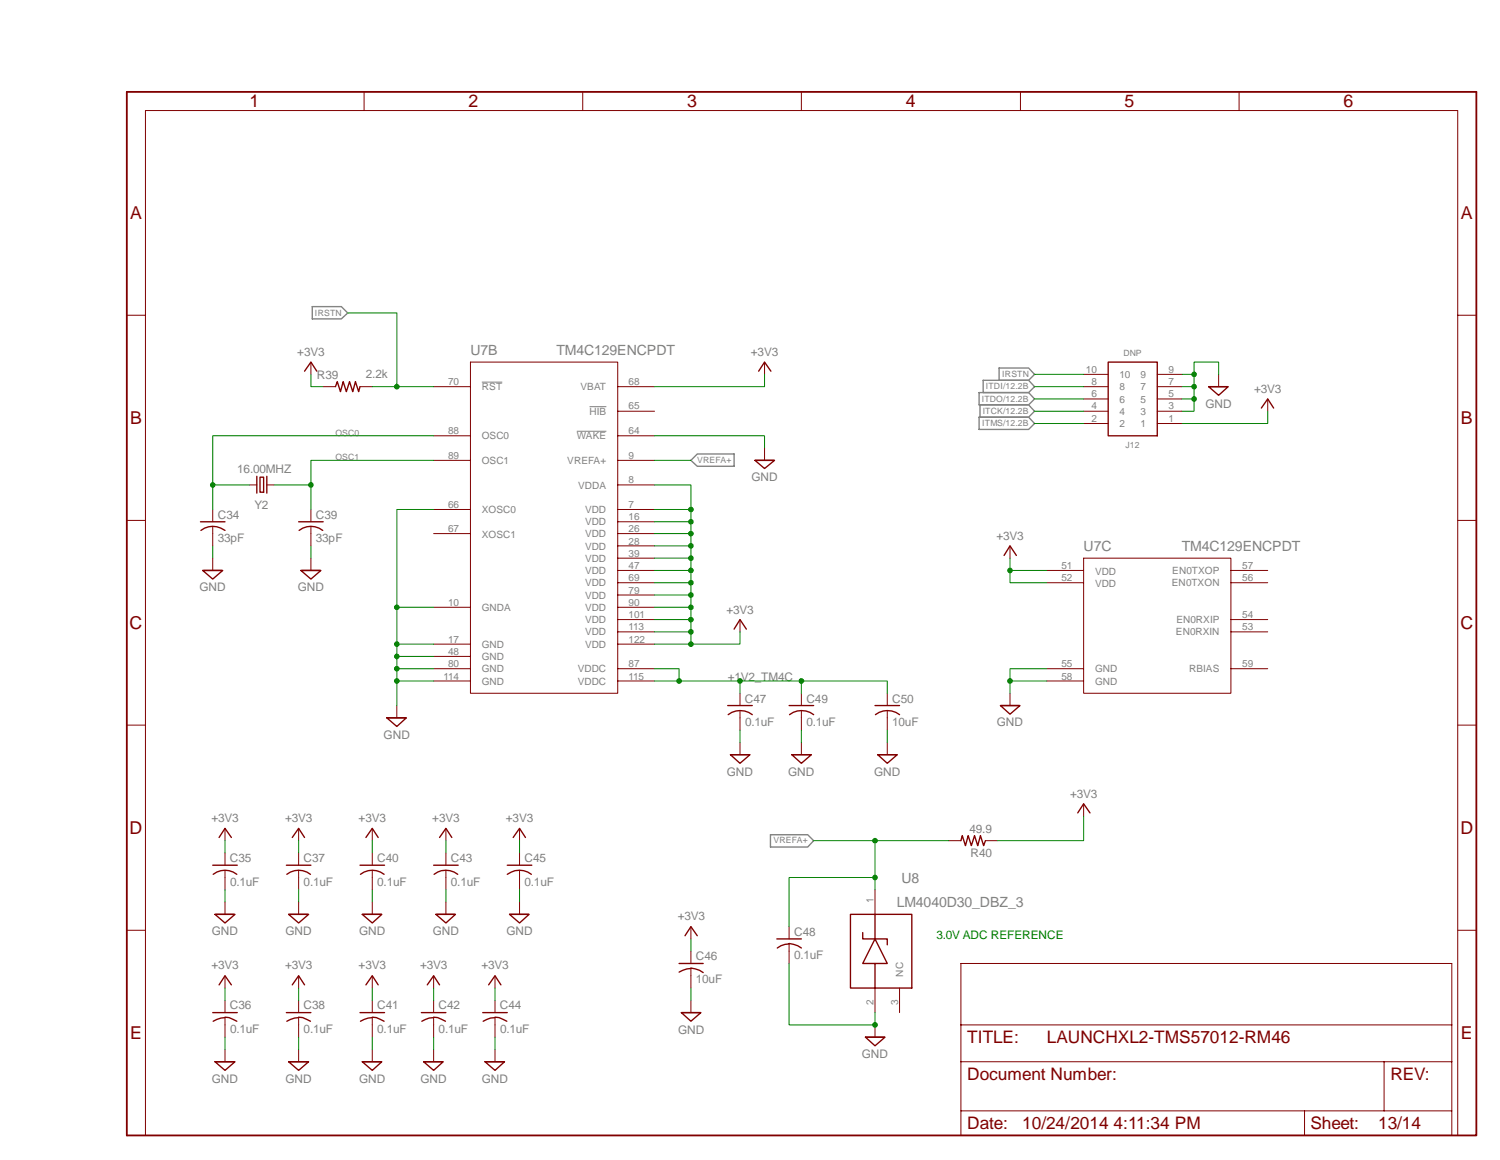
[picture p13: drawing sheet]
<svg xmlns="http://www.w3.org/2000/svg" width="279mm" height="216mm" viewBox="0 0 279 216" stroke-linecap="round" stroke-linejoin="round" font-family="sans-serif">
<defs><g id="words">
<g font-size="3.3" fill="#800000">
<text x="46.5" y="20">1</text>
<text x="87.3" y="20">2</text>
<text x="128" y="20">3</text>
<text x="168.7" y="20">4</text>
<text x="209.5" y="20">5</text>
<text x="250.3" y="20">6</text>
<text x="24.2" y="40.8">A</text>
<text x="272.1" y="40.8">A</text>
<text x="24.2" y="79">B</text>
<text x="272.1" y="79">B</text>
<text x="24.1" y="117.1">C</text>
<text x="272" y="117.1">C</text>
<text x="24.1" y="155.3">D</text>
<text x="272" y="155.3">D</text>
<text x="24.2" y="193.4">E</text>
<text x="272.1" y="193.4">E</text>
</g>
<g font-size="3.2" fill="#800000">
<text x="180.2" y="194.1">TITLE:</text>
<text x="195" y="194.1">LAUNCHXL2-TMS57012-RM46</text>
<text x="180.2" y="201">Document Number:</text>
<text x="259" y="201">REV:</text>
<text x="180.2" y="210.1">Date:</text>
<text x="190.4" y="210.1">10/24/2014 4:11:34 PM</text>
<text x="244.1" y="210.1">Sheet:</text>
<text x="256.7" y="210.1">13/14</text>
</g>
<g font-size="2.6" fill="#808080">
<text x="87.6" y="66">U7B</text>
<text x="103.6" y="66">TM4C129ENCPDT</text>
<text x="201.8" y="102.6">U7C</text>
<text x="220.1" y="102.6">TM4C129ENCPDT</text>
<text x="167.9" y="164.3">U8</text>
<text x="167.1" y="168.8">LM4040D30_DBZ_3</text>
</g>
<g font-size="2.2" fill="#808080">
<text x="55.4" y="66.2">+3V3</text>
<text x="59" y="70.6">R39</text>
<text x="68.2" y="70.4">2.2k</text>
<text x="139.9" y="66.2">+3V3</text>
<text x="224.5" y="75.9">GND</text>
<text x="233.6" y="73.1">+3V3</text>
<text x="44.2" y="88">16.00MHZ</text>
<text x="140" y="89.6">GND</text>
<text x="47.4" y="94.8">Y2</text>
<text x="40.6" y="96.5">C34</text>
<text x="40.6" y="100.8">33pF</text>
<text x="58.8" y="96.5">C39</text>
<text x="58.8" y="100.8">33pF</text>
<text x="185.6" y="100.5">+3V3</text>
<text x="37.2" y="110.1">GND</text>
<text x="55.5" y="110.1">GND</text>
<text x="135.3" y="114.2">+3V3</text>
<text x="135.6" y="126.7">+1V2_TM4C</text>
<text x="138.8" y="130.8">C47</text>
<text x="150.2" y="130.8">C49</text>
<text x="166.2" y="130.8">C50</text>
<text x="71.5" y="137.5">GND</text>
<text x="138.8" y="135.1">0.1uF</text>
<text x="150.2" y="135.1">0.1uF</text>
<text x="166.2" y="135.1">10uF</text>
<text x="185.7" y="135.2">GND</text>
<text x="135.4" y="144.4">GND</text>
<text x="146.8" y="144.4">GND</text>
<text x="162.8" y="144.4">GND</text>
<text x="199.3" y="148.5">+3V3</text>
<text x="39.4" y="153.1">+3V3</text>
<text x="53.1" y="153.1">+3V3</text>
<text x="66.8" y="153.1">+3V3</text>
<text x="80.5" y="153.1">+3V3</text>
<text x="94.2" y="153.1">+3V3</text>
<text x="180.6" y="155.1">49.9</text>
<text x="42.8" y="160.4">C35</text>
<text x="56.6" y="160.4">C37</text>
<text x="70.3" y="160.4">C40</text>
<text x="84" y="160.4">C43</text>
<text x="97.7" y="160.4">C45</text>
<text x="180.8" y="159.4">R40</text>
<text x="42.8" y="164.8">0.1uF</text>
<text x="56.6" y="164.8">0.1uF</text>
<text x="70.3" y="164.8">0.1uF</text>
<text x="84" y="164.8">0.1uF</text>
<text x="97.7" y="164.8">0.1uF</text>
<text x="126.2" y="171.3">+3V3</text>
<text x="39.5" y="174.1">GND</text>
<text x="53.2" y="174.1">GND</text>
<text x="66.9" y="174.1">GND</text>
<text x="80.6" y="174.1">GND</text>
<text x="94.3" y="174.1">GND</text>
<text x="129.6" y="178.7">C46</text>
<text x="147.9" y="174.2">C48</text>
<text x="147.9" y="178.5">0.1uF</text>
<text x="39.4" y="180.4">+3V3</text>
<text x="53.1" y="180.4">+3V3</text>
<text x="66.8" y="180.4">+3V3</text>
<text x="78.2" y="180.4">+3V3</text>
<text x="89.7" y="180.4">+3V3</text>
<text x="129.6" y="183">10uF</text>
<text x="42.8" y="187.9">C36</text>
<text x="56.6" y="187.9">C38</text>
<text x="70.3" y="187.9">C41</text>
<text x="81.7" y="187.9">C42</text>
<text x="93.1" y="187.9">C44</text>
<text x="42.8" y="192.2">0.1uF</text>
<text x="56.6" y="192.2">0.1uF</text>
<text x="70.3" y="192.2">0.1uF</text>
<text x="81.7" y="192.2">0.1uF</text>
<text x="93.1" y="192.2">0.1uF</text>
<text x="126.3" y="192.4">GND</text>
<text x="160.5" y="196.9">GND</text>
<text x="39.5" y="201.5">GND</text>
<text x="53.2" y="201.5">GND</text>
<text x="66.9" y="201.5">GND</text>
<text x="78.3" y="201.5">GND</text>
<text x="89.7" y="201.5">GND</text>
</g>
<text font-size="2.2" fill="#008000" x="174.4" y="174.8">3.0V ADC REFERENCE</text>
<g font-size="1.9" fill="#808080">
<text x="83.5" y="71.6">70</text>
<text x="117.1" y="71.6">68</text>
<text x="202.3" y="69.3">10</text>
<text x="203.3" y="71.6">8</text>
<text x="208.5" y="70.4">10</text>
<text x="212.4" y="70.4">9</text>
<text x="217.7" y="71.6">7</text>
<text x="217.7" y="69.3">9</text>
<text x="89.8" y="72.6">RST</text>
<text x="108.1" y="72.6">VBAT</text>
<text x="109.8" y="77.2">HIB</text>
<text x="117.1" y="76.2">65</text>
<text x="203.3" y="76.2">4</text>
<text x="203.3" y="73.9">6</text>
<text x="208.5" y="77.2">4</text>
<text x="208.5" y="74.9">6</text>
<text x="208.5" y="72.6">8</text>
<text x="212.4" y="77.2">3</text>
<text x="212.4" y="74.9">5</text>
<text x="212.4" y="72.6">7</text>
<text x="217.7" y="76.2">3</text>
<text x="217.7" y="73.9">5</text>
<text x="83.5" y="80.8">88</text>
<text x="89.7" y="81.8">OSC0</text>
<text x="107.4" y="81.8">WAKE</text>
<text x="117.1" y="80.8">64</text>
<text x="203.3" y="78.5">2</text>
<text x="208.5" y="79.5">2</text>
<text x="212.4" y="79.5">1</text>
<text x="217.7" y="78.5">1</text>
<text x="83.5" y="85.3">89</text>
<text x="89.7" y="86.4">OSC1</text>
<text x="105.7" y="86.4">VREFA+</text>
<text x="117.1" y="85.3">9</text>
<text x="117.1" y="89.9">8</text>
<text x="83.5" y="94.5">66</text>
<text x="89.7" y="95.5">XOSC0</text>
<text x="107.7" y="90.9">VDDA</text>
<text x="109" y="95.4">VDD</text>
<text x="117.1" y="94.5">7</text>
<text x="83.5" y="99.1">67</text>
<text x="89.7" y="100.1">XOSC1</text>
<text x="109" y="97.7">VDD</text>
<text x="109" y="100">VDD</text>
<text x="117.1" y="96.8">16</text>
<text x="117.1" y="99.1">26</text>
<text x="117.1" y="101.3">28</text>
<text x="109" y="102.3">VDD</text>
<text x="109" y="104.6">VDD</text>
<text x="109" y="106.8">VDD</text>
<text x="117.1" y="103.6">39</text>
<text x="117.1" y="105.9">47</text>
<text x="197.7" y="105.9">51</text>
<text x="204" y="106.9">VDD</text>
<text x="218.4" y="106.8">EN0TXOP</text>
<text x="231.4" y="105.9">57</text>
<text x="83.5" y="112.8">10</text>
<text x="89.7" y="113.8">GNDA</text>
<text x="109" y="109.1">VDD</text>
<text x="109" y="111.4">VDD</text>
<text x="109" y="113.7">VDD</text>
<text x="117.1" y="108.2">69</text>
<text x="117.1" y="110.5">79</text>
<text x="117.1" y="112.8">90</text>
<text x="197.7" y="108.2">52</text>
<text x="204" y="109.2">VDD</text>
<text x="218.3" y="109.1">EN0TXON</text>
<text x="231.4" y="108.2">56</text>
<text x="83.5" y="119.6">17</text>
<text x="109" y="116">VDD</text>
<text x="109" y="118.3">VDD</text>
<text x="117.1" y="115.1">101</text>
<text x="117.1" y="117.3">113</text>
<text x="117.1" y="119.6">122</text>
<text x="219" y="118.3">EN0RXIN</text>
<text x="219.1" y="116">EN0RXIP</text>
<text x="231.4" y="115.1">54</text>
<text x="231.4" y="117.3">53</text>
<text x="83.5" y="121.9">48</text>
<text x="83.5" y="124.2">80</text>
<text x="89.7" y="120.6">GND</text>
<text x="89.7" y="122.9">GND</text>
<text x="89.7" y="125.1">GND</text>
<text x="107.6" y="125.1">VDDC</text>
<text x="109" y="120.6">VDD</text>
<text x="117.1" y="124.2">87</text>
<text x="197.7" y="124.2">55</text>
<text x="204" y="125.1">GND</text>
<text x="221.5" y="125.1">RBIAS</text>
<text x="231.4" y="124.2">59</text>
<text x="82.6" y="126.5">114</text>
<text x="89.7" y="127.4">GND</text>
<text x="107.6" y="127.4">VDDC</text>
<text x="117.1" y="126.5">115</text>
<text x="197.7" y="126.5">58</text>
<text x="204" y="127.4">GND</text>
<text x="162.7" y="168.1" transform="rotate(-90 162.7 168.1)">1</text>
<text x="168.2" y="181.8" transform="rotate(-90 168.2 181.8)">NC</text>
<text x="162.7" y="187" transform="rotate(-90 162.7 187)">2</text>
<text x="167.3" y="187" transform="rotate(-90 167.3 187)">3</text>
</g>
<g font-size="1.6" fill="#808080">
<text x="58.7" y="58.8">IRSTN</text>
<text x="186.7" y="70.2">IRSTN</text>
<text x="209.3" y="66.2">DNP</text>
<text x="182.9" y="74.8">ITDO/12.2B</text>
<text x="183" y="77">ITCK/12.2B</text>
<text x="183.6" y="72.5">ITDI/12.2B</text>
<text x="62.5" y="81.1">OSC0</text>
<text x="183" y="79.3">ITMS/12.2B</text>
<text x="209.6" y="83.3">J12</text>
<text x="62.5" y="85.7">OSC1</text>
<text x="129.9" y="86.2">VREFA+</text>
<text x="144.1" y="157">VREFA+</text>
</g>
</g></defs>
<path d="M89.7 71.1h3.9M109.8 75.7h3.1M107.4 80.3h5.5" fill="none" stroke="#808080" stroke-width=".19"/>
<path d="M58.2 57.1h5.4l1.2 1.2-1.2 1.1h-5.4zM182.4 73.1h9.2l1.1 1.2-1.1 1.1h-9.2zM182.4 77.6h9.2l1.1 1.2-1.1 1.1h-9.2zM182.5 75.4h9.1l1.1 1.1-1.1 1.1h-9.1zM183.1 70.8h8.5l1.1 1.2-1.1 1.1h-8.5zM186.1 68.5h5.5l1.1 1.2-1.1 1.1h-5.5zM129.9 84.5h6.8v2.3h-6.8l-1.2-1.1zM143.5 155.4h7l1.1 1.1-1.1 1.1h-7z" fill="none" stroke="#808080" stroke-width=".25"/>
<path d="M23.6 17.1h251.4v194.2h-251.4z" fill="none" stroke="#800000" stroke-width=".34"/>
<g fill="none" stroke="#800000" stroke-width=".19">
<path d="M67.8 17.1v3.5M108.5 17.1v3.5M149.3 17.1v3.5M190.1 17.1v3.5M230.8 17.1v3.5M23.6 58.7h3.5M271.5 58.7h3.5M57.9 67.4v2.3M60.2 72h2.3M67.1 72h2.2M80.8 72h6.8M87.6 67.4h27.5v61.6h-27.5z"/>
<path d="M115.1 72h6.8M115.1 76.5h6.8M142.4 67.4v2.3M201.8 72h4.6M201.8 76.5h4.6M201.8 78.8h4.6M201.8 74.3h4.6M201.8 69.7h4.6M215.6 72h4.5M215.6 76.5h4.5M215.6 78.8h4.5M215.6 74.3h4.5"/>
<path d="M215.6 69.7h4.5M227 69.7v2.3M236.1 74.3v2.2M23.6 96.9h3.5M39.6 94.8v2.3M39.6 98v3.6M46.5 90.3h1.3M49.7 90.3h1.4M57.9 94.8v2.3M57.9 98v3.6M80.8 81.1h6.8M80.8 85.7h6.8"/>
<path d="M80.8 94.8h6.8M80.8 99.3h6.8M115.1 81.1h6.8M115.1 85.7h6.8M115.1 94.8h6.8M115.1 99.3h6.8M115.1 90.3h6.8M115.1 97.1h6.8M142.4 83.4v2.3M271.5 96.9h3.5M39.6 103.9v2.3M57.9 103.9v2.3"/>
<path d="M80.8 113h6.8M80.8 119.9h6.8M115.1 113h6.8M115.1 119.9h6.8M115.1 101.6h6.8M115.1 103.9h6.8M115.1 106.2h6.8M115.1 108.5h6.8M115.1 110.7h6.8M115.1 115.3h6.8M115.1 117.6h6.8M137.8 115.3v2.3"/>
<path d="M188.1 101.6v2.3M195 106.2h6.8M195 108.5h6.8M201.8 103.9h27.5v25.1h-27.5zM229.3 106.2h6.8M229.3 108.5h6.8M229.3 115.3h6.8M229.3 117.6h6.8M23.6 135h3.5M73.9 131.3v2.3M80.8 122.2h6.8M80.8 124.5h6.8"/>
<path d="M80.8 126.7h6.8M115.1 124.5h6.8M115.1 126.7h6.8M137.8 129v2.3M137.8 132.2v3.7M137.8 138.2v2.3M149.3 129v2.3M149.3 132.2v3.7M149.3 138.2v2.3M165.3 129v2.3M165.3 132.2v3.7M165.3 138.2v2.3"/>
<path d="M188.1 129v2.3M195 124.5h6.8M195 126.7h6.8M229.3 124.5h6.8M271.5 135h3.5M41.9 154.2v2.3M41.9 158.8v2.2M55.6 154.2v2.3M55.6 158.8v2.2M69.3 154.2v2.3M69.3 158.8v2.2M83.1 154.2v2.3"/>
<path d="M83.1 158.8v2.2M96.8 154.2v2.3M96.8 158.8v2.2M176.7 156.5h2.3M183.6 156.5h2.2M201.8 149.6v2.3M23.6 173.1h3.5M41.9 162v3.6M41.9 167.9v2.3M55.6 162v3.6M55.6 167.9v2.3M69.3 162v3.6"/>
<path d="M69.3 167.9v2.3M83.1 162v3.6M83.1 167.9v2.3M96.8 162v3.6M96.8 167.9v2.3M128.7 172.5v2.3M128.7 177v2.3M147 172.5v2.3M147 175.7v3.6M163 165.6v4.6M271.5 173.1h3.5M41.9 181.6v2.3"/>
<path d="M41.9 186.2v2.3M41.9 189.4v3.6M41.9 195.3v2.3M55.6 181.6v2.3M55.6 186.2v2.3M55.6 189.4v3.6M55.6 195.3v2.3M69.3 181.6v2.3M69.3 186.2v2.3M69.3 189.4v3.6M69.3 195.3v2.3M80.8 181.6v2.3"/>
<path d="M80.8 186.2v2.3M80.8 189.4v3.6M80.8 195.3v2.3M92.2 181.6v2.3M92.2 186.2v2.3M92.2 189.4v3.6M92.2 195.3v2.3M128.7 180.3v3.6M128.7 186.2v2.3M163 183.9v4.6M163 190.8v2.2M167.6 183.9v4.6"/>
<path d="M179 197.6h91.4M179 190.8h91.4M257.8 197.6v9.2M27.1 211.3v-190.7h244.4v190.7M179 206.8v-27.5h91.4v27.5M243 206.8h-64v4.5h91.4v-4.5h-12.6M243 206.8v4.5M243 206.8h14.8"/>
</g>
<g fill="none" stroke="#800000" stroke-width=".25">
<path d="M56.7 69.1l1.2-1.7 1.1 1.7M62.5 72l.3-1 .6 1.9 .5-1.9 .6 1.9 .6-1.9 .6 1.9 .5-1.9 .6 1.9 .3-.9M141.3 69.1l1.1-1.7 1.2 1.7M206.4 67.4h9.2v13.7h-9.2zM225.1 72h3.7l-1.8 1.6zM225.3 72h3.4M234.9 75.9l1.2-1.6 1.1 1.6M37.3 97.1h4.6M37.4 98.7a3.7 3.7 0 0 1 4.5 0M47.8 88.6v3.2M48.4 88.8h.7v2.8h-.7zM49.7 88.6v3.2"/>
<path d="M55.6 97.1h4.6M55.7 98.7a3.6 3.6 0 0 1 4.4 0M140.6 85.7h3.7l-1.9 1.5zM140.7 85.7h3.5M37.8 106.2h3.7l-1.9 1.6zM37.9 106.2h3.4M56 106.2h3.8l-1.9 1.6zM56.2 106.2h3.4M136.7 117.1l1.1-1.8 1.2 1.8M187 103.4l1.1-1.8 1.2 1.8M72.1 133.6h3.6l-1.8 1.6zM72.2 133.6h3.4"/>
<path d="M135.6 131.3h4.5M135.6 133a3.7 3.7 0 0 1 4.5 0M147 131.3h4.6M147.1 133a3.7 3.7 0 0 1 4.5 0M163 131.3h4.6M163.1 133a3.7 3.7 0 0 1 4.5 0M186.4 131.3h3.6l-1.9 1.6zM186.4 131.3h3.4M40.8 155.9l1.1-1.7 1.2 1.7M54.4 155.9l1.2-1.7 1.1 1.7M68.2 155.9l1.1-1.7 1.1 1.7M81.9 155.9l1.2-1.7 1.1 1.7"/>
<path d="M95.6 155.9l1.2-1.7 1.1 1.7M136.1 140.5h3.6l-1.9 1.6zM136.1 140.5h3.5M147.5 140.5h3.6l-1.8 1.6zM147.6 140.5h3.4M163.5 140.5h3.6l-1.8 1.6zM163.6 140.5h3.4M179 156.5l.2-1 .6 1.9 .5-1.9 .6 1.9 .6-1.9 .6 1.9 .5-1.9 .6 1.9 .4-.9M200.7 151.3l1.1-1.7 1.2 1.7M39.6 161h4.6M39.7 162.7a3.6 3.6 0 0 1 4.4 0M40 170.2h3.8l-1.9 1.6z"/>
<path d="M40.2 170.2h3.4M53.3 161h4.6M53.4 162.7a3.6 3.6 0 0 1 4.4 0M53.8 170.2h3.7l-1.9 1.6zM53.9 170.2h3.4M67.1 161h4.5M67.1 162.7a3.6 3.6 0 0 1 4.4 0M67.5 170.2h3.6l-1.8 1.6zM67.6 170.2h3.4M80.8 161h4.5M80.9 162.7a3.6 3.6 0 0 1 4.4 0M81.2 170.2h3.6l-1.7 1.6z"/>
<path d="M81.4 170.2h3.4M94.5 161h4.6M94.5 162.7a3.7 3.7 0 0 1 4.5 0M94.9 170.2h3.7l-1.8 1.6zM95 170.2h3.5M126.5 179.3h4.5M127.6 174.2l1.1-1.7 1.2 1.7M144.7 174.8h4.6M147 175.6l1.6 .4 .7 .4M147 175.7l-1.5 .3-.7 .4M158.4 170.2h11.4v13.7h-11.4zM160.7 173.6v1.2h2.3"/>
<path d="M163 174.8l2.3 4.5h-4.6zM163 174.8h2.3v1.1M163 170.2v4.6M163 179.3v4.6M39.6 188.5h4.6M40 197.6h3.8l-1.9 1.6zM40.2 197.6h3.4M40.8 183.3l1.1-1.7 1.2 1.7M41.9 189.3l.8 .1 1.4 .7M41.9 189.4l-.8 .1-1.4 .6M53.3 188.5h4.6M53.8 197.6h3.7l-1.9 1.6z"/>
<path d="M53.9 197.6h3.4M54.4 183.3l1.2-1.7 1.1 1.7M55.6 189.3l.8 .1 1.4 .7M55.6 189.4l-.7 .1-1.5 .6M67.1 188.5h4.5M67.5 197.6h3.6l-1.8 1.6zM67.6 197.6h3.4M68.2 183.3l1.1-1.7 1.1 1.7M69.3 189.3l.8 .1 1.4 .7M69.3 189.4l-.7 .1-1.5 .6M78.5 188.5h4.6M78.9 197.6h3.6l-1.7 1.6z"/>
<path d="M79.1 197.6h3.4M79.6 183.3l1.2-1.7 1.1 1.7M80.8 189.3l.7 .1 1.5 .7M80.8 189.4l-.9 .1-1.3 .6M89.9 188.5h4.6M90.3 197.6h3.7l-1.8 1.6zM90.4 197.6h3.5M91 183.3l1.2-1.7 1.1 1.7M92.2 189.3l.8 .1 1.4 .7M92.2 189.4l-.8 .1-1.4 .6M126.9 188.5h3.7l-1.9 1.6zM127 188.5h3.5"/>
<path d="M128.7 180.2l1.6 .4 .7 .4M128.7 180.3h-.8l-1.4 .6M161.2 193h3.6l-1.8 1.6zM161.3 193h3.5"/>
</g>
<path d="M80.8 119.9h-6.9v11.4M73.9 126.7h6.9" fill="none" stroke="#008000" stroke-width=".19"/>
<circle cx="73.9" cy="126.7" r=".43" fill="#008000"/>
<g fill="none" stroke="#008000" stroke-width=".19">
<path d="M73.9 124.5h6.9"/>
<circle cx="73.9" cy="126.7" r=".43"/>
</g>
<circle cx="73.9" cy="124.5" r=".43" fill="#008000"/>
<g fill="none" stroke="#008000" stroke-width=".19">
<path d="M73.9 122.2h6.9"/>
<circle cx="73.9" cy="124.5" r=".43"/>
</g>
<circle cx="73.9" cy="122.2" r=".43" fill="#008000"/>
<g fill="none" stroke="#008000" stroke-width=".19">
<path d="M80.8 113h-6.9v6.9"/>
<circle cx="73.9" cy="122.2" r=".43"/>
</g>
<circle cx="73.9" cy="119.9" r=".43" fill="#008000"/>
<g fill="none" stroke="#008000" stroke-width=".19">
<path d="M80.8 94.8h-6.9v18.2"/>
<circle cx="73.9" cy="119.9" r=".43"/>
</g>
<circle cx="73.9" cy="113" r=".43" fill="#008000"/>
<g fill="none" stroke="#008000" stroke-width=".19">
<path d="M188.1 126.7v2.3M195 124.5h-6.9v2.2h6.9"/>
<circle cx="73.9" cy="113" r=".43"/>
</g>
<circle cx="188.1" cy="126.7" r=".43" fill="#008000"/>
<g fill="none" stroke="#008000" stroke-width=".19">
<path d="M220.1 74.3h2.3M227 69.7v-2.3h-4.6v9.1h-2.3M121.9 81.1h20.5v2.3"/>
<circle cx="188.1" cy="126.7" r=".43"/>
</g>
<circle cx="222.4" cy="74.3" r=".43" fill="#008000"/>
<g fill="none" stroke="#008000" stroke-width=".19">
<path d="M220.1 72h2.3"/>
<circle cx="222.4" cy="74.3" r=".43"/>
</g>
<circle cx="222.4" cy="72" r=".43" fill="#008000"/>
<g fill="none" stroke="#008000" stroke-width=".19">
<path d="M220.1 69.7h2.3"/>
<circle cx="222.4" cy="72" r=".43"/>
</g>
<circle cx="222.4" cy="69.7" r=".43" fill="#008000"/>
<g fill="none" stroke="#008000" stroke-width=".19">
<path d="M39.6 101.6v2.3M57.9 101.6v2.3M165.3 135.9v2.3M128.7 183.9v2.3M163 188.5v2.3"/>
<circle cx="222.4" cy="69.7" r=".43"/>
</g>
<circle cx="163" cy="190.8" r=".43" fill="#008000"/>
<g fill="none" stroke="#008000" stroke-width=".19">
<path d="M121.9 124.5h4.6v2.2M137.8 135.9v2.3M149.3 135.9v2.3M41.9 165.6v2.3M55.6 165.6v2.3M69.3 165.6v2.3M83.1 165.6v2.3M96.8 165.6v2.3M147 179.3v11.5h16M41.9 193v2.3M55.6 193v2.3M69.3 193v2.3"/>
<path d="M80.8 193v2.3M92.2 193v2.3"/>
<circle cx="163" cy="190.8" r=".43"/>
</g>
<circle cx="126.5" cy="126.7" r=".43" fill="#008000"/>
<g fill="none" stroke="#008000" stroke-width=".19">
<path d="M121.9 126.7h43.4v2.3M137.8 126.7v2.3"/>
<circle cx="126.5" cy="126.7" r=".43"/>
</g>
<circle cx="137.8" cy="126.7" r=".43" fill="#008000"/>
<g fill="none" stroke="#008000" stroke-width=".19">
<path d="M149.3 126.7v2.3"/>
<circle cx="137.8" cy="126.7" r=".43"/>
</g>
<circle cx="149.3" cy="126.7" r=".43" fill="#008000"/>
<g fill="none" stroke="#008000" stroke-width=".19">
<path d="M188.1 103.9v2.3M195 106.2h-6.9v2.3h6.9"/>
<circle cx="149.3" cy="126.7" r=".43"/>
</g>
<circle cx="188.1" cy="106.2" r=".43" fill="#008000"/>
<g fill="none" stroke="#008000" stroke-width=".19">
<path d="M57.9 69.7v2.3h2.3M142.4 69.7v2.3h-20.5M236.1 76.5v2.3h-16M121.9 94.8h6.8v25.1h-6.8M121.9 117.6h6.8"/>
<circle cx="188.1" cy="106.2" r=".43"/>
</g>
<circle cx="128.7" cy="117.6" r=".43" fill="#008000"/>
<g fill="none" stroke="#008000" stroke-width=".19">
<path d="M121.9 115.3h6.8"/>
<circle cx="128.7" cy="117.6" r=".43"/>
</g>
<circle cx="128.7" cy="115.3" r=".43" fill="#008000"/>
<g fill="none" stroke="#008000" stroke-width=".19">
<path d="M121.9 113h6.8"/>
<circle cx="128.7" cy="115.3" r=".43"/>
</g>
<circle cx="128.7" cy="113" r=".43" fill="#008000"/>
<g fill="none" stroke="#008000" stroke-width=".19">
<path d="M121.9 110.7h6.8"/>
<circle cx="128.7" cy="113" r=".43"/>
</g>
<circle cx="128.7" cy="110.7" r=".43" fill="#008000"/>
<g fill="none" stroke="#008000" stroke-width=".19">
<path d="M121.9 108.5h6.8"/>
<circle cx="128.7" cy="110.7" r=".43"/>
</g>
<circle cx="128.7" cy="108.5" r=".43" fill="#008000"/>
<g fill="none" stroke="#008000" stroke-width=".19">
<path d="M121.9 106.2h6.8"/>
<circle cx="128.7" cy="108.5" r=".43"/>
</g>
<circle cx="128.7" cy="106.2" r=".43" fill="#008000"/>
<g fill="none" stroke="#008000" stroke-width=".19">
<path d="M121.9 103.9h6.8"/>
<circle cx="128.7" cy="106.2" r=".43"/>
</g>
<circle cx="128.7" cy="103.9" r=".43" fill="#008000"/>
<g fill="none" stroke="#008000" stroke-width=".19">
<path d="M121.9 101.6h6.8"/>
<circle cx="128.7" cy="103.9" r=".43"/>
</g>
<circle cx="128.7" cy="101.6" r=".43" fill="#008000"/>
<g fill="none" stroke="#008000" stroke-width=".19">
<path d="M121.9 99.3h6.8"/>
<circle cx="128.7" cy="101.6" r=".43"/>
</g>
<circle cx="128.7" cy="99.3" r=".43" fill="#008000"/>
<g fill="none" stroke="#008000" stroke-width=".19">
<path d="M121.9 97.1h6.8"/>
<circle cx="128.7" cy="99.3" r=".43"/>
</g>
<circle cx="128.7" cy="97.1" r=".43" fill="#008000"/>
<g fill="none" stroke="#008000" stroke-width=".19">
<path d="M137.8 117.6v2.3h-9.1"/>
<circle cx="128.7" cy="97.1" r=".43"/>
</g>
<circle cx="128.7" cy="119.9" r=".43" fill="#008000"/>
<g fill="none" stroke="#008000" stroke-width=".19">
<path d="M121.9 90.3h6.8v4.5"/>
<circle cx="128.7" cy="119.9" r=".43"/>
</g>
<circle cx="128.7" cy="94.8" r=".43" fill="#008000"/>
<g fill="none" stroke="#008000" stroke-width=".19">
<path d="M73.9 58.3v13.7M69.3 72h11.5M192.7 69.7h9.1M41.9 156.5v2.3M55.6 156.5v2.3M69.3 156.5v2.3M83.1 156.5v2.3M96.8 156.5v2.3M201.8 151.9v4.6h-16M128.7 174.8v2.2M41.9 183.9v2.3M55.6 183.9v2.3"/>
<path d="M69.3 183.9v2.3M80.8 183.9v2.3M92.2 183.9v2.3"/>
<circle cx="128.7" cy="94.8" r=".43"/>
</g>
<circle cx="73.9" cy="72" r=".43" fill="#008000"/>
<g fill="none" stroke="#008000" stroke-width=".19">
<path d="M64.8 58.3h9.1M192.7 72h9.1M192.7 74.3h9.1M192.7 76.5h9.1M192.7 78.8h9.1M80.8 81.1h-41.2v13.7"/>
<circle cx="73.9" cy="72" r=".43"/>
</g>
<circle cx="39.6" cy="90.3" r=".43" fill="#008000"/>
<g fill="none" stroke="#008000" stroke-width=".19">
<path d="M39.6 90.3h6.9M80.8 85.7h-22.9v9.1"/>
<circle cx="39.6" cy="90.3" r=".43"/>
</g>
<circle cx="57.9" cy="90.3" r=".43" fill="#008000"/>
<g fill="none" stroke="#008000" stroke-width=".19">
<path d="M51.1 90.3h6.8M121.9 85.7h6.8M151.6 156.5h11.4v9.1M163 163.3h-16v9.2"/>
<circle cx="57.9" cy="90.3" r=".43"/>
</g>
<circle cx="163" cy="163.3" r=".43" fill="#008000"/>
<g fill="none" stroke="#008000" stroke-width=".19">
<path d="M163 156.5h13.7"/>
<circle cx="163" cy="163.3" r=".43"/>
</g>
<circle cx="163" cy="156.5" r=".43" fill="#008000"/>
<circle cx="163" cy="156.5" r=".43" fill="none" stroke="#008000" stroke-width=".19"/>
<use href="#words"/>
</svg>
